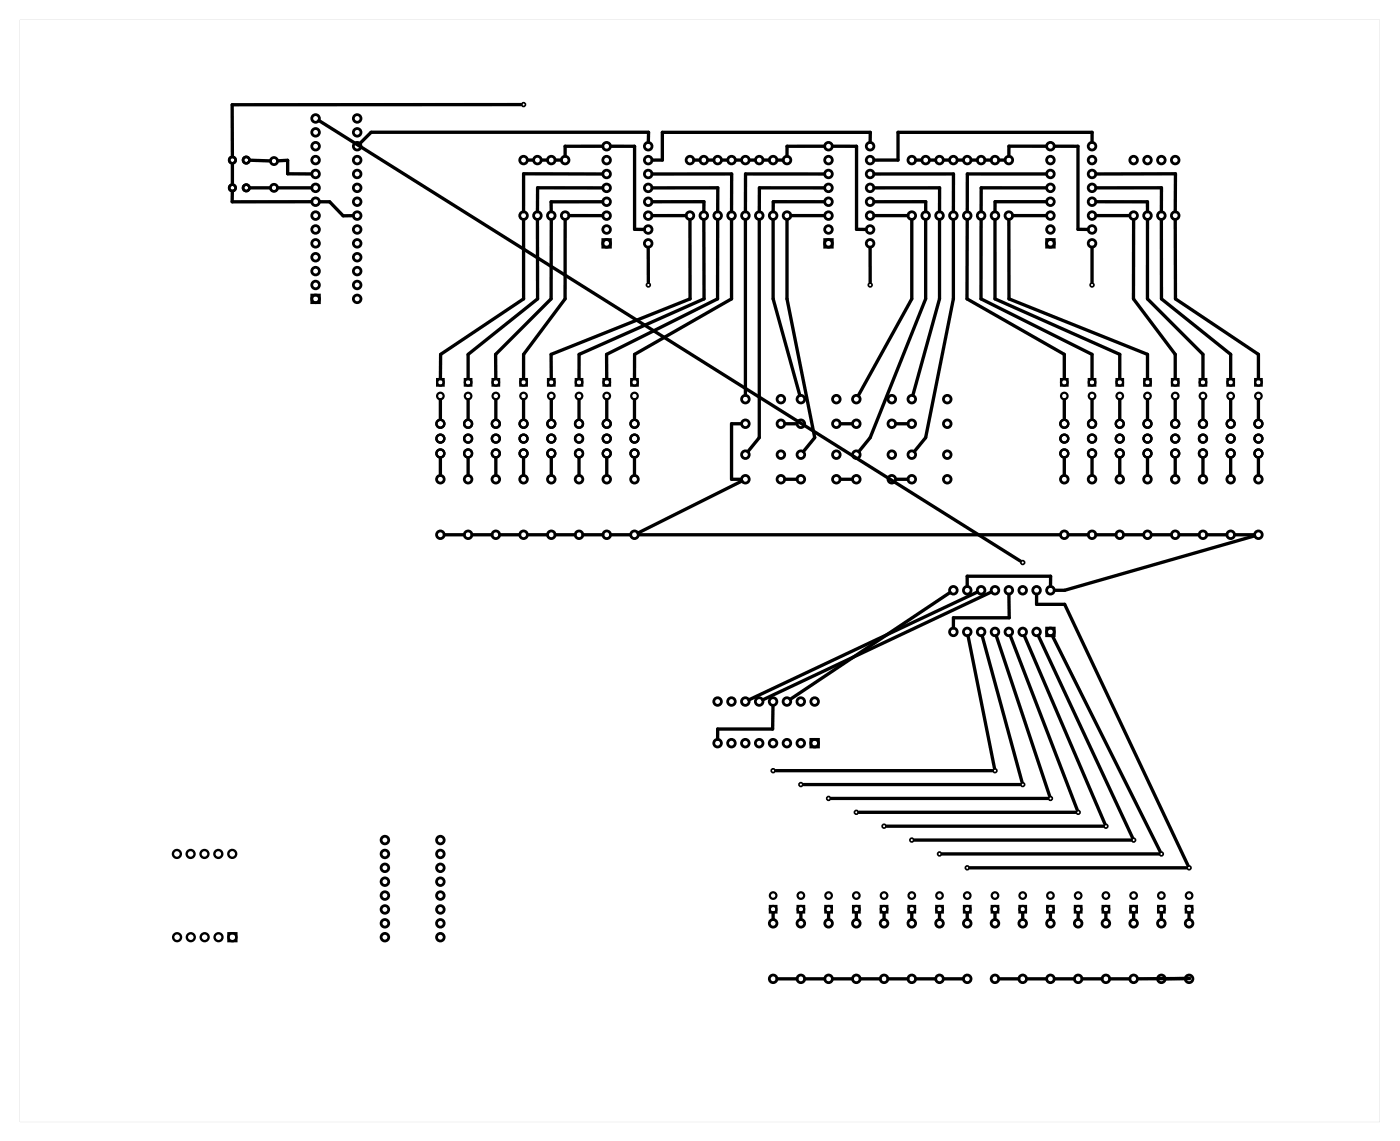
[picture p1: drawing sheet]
<svg xmlns="http://www.w3.org/2000/svg" width="256mm" height="209mm" viewBox="0 0 256 209" stroke-linecap="round" stroke-linejoin="round" font-family="sans-serif">
<path d="M3.6 3.6v201.8h249.2v-201.8zM3.6 3.6h249.2v201.8h-249.2z" fill="#000"/>
<g fill="none" stroke="#000" stroke-width=".51">
<path d="M57.1 54h1.4v1.4h-1.4zM110.4 43.9h1.4v1.3h-1.4zM151.1 43.8h1.4v1.4h-1.4zM191.7 43.8h1.4v1.4h-1.4zM191.7 115h1.4v1.4h-1.4zM148.5 135.3h1.4v1.4h-1.4z"/>
<circle cx="57.8" cy="36.9" r=".7"/>
<circle cx="57.8" cy="39.5" r=".7"/>
<circle cx="57.8" cy="34.4" r=".7"/>
<circle cx="57.8" cy="31.8" r=".7"/>
<circle cx="57.8" cy="26.8" r=".7"/>
<circle cx="57.8" cy="29.3" r=".7"/>
<circle cx="57.8" cy="24.2" r=".7"/>
<circle cx="57.8" cy="21.7" r=".7"/>
<circle cx="65.4" cy="39.5" r=".7"/>
<circle cx="65.4" cy="36.9" r=".7"/>
<circle cx="65.4" cy="34.4" r=".7"/>
<circle cx="65.4" cy="31.8" r=".7"/>
<circle cx="65.4" cy="26.8" r=".7"/>
<circle cx="65.4" cy="29.3" r=".7"/>
<circle cx="65.4" cy="24.2" r=".7"/>
<circle cx="65.4" cy="21.7" r=".7"/>
<circle cx="95.9" cy="39.5" r=".7"/>
<circle cx="95.9" cy="29.3" r=".7"/>
<circle cx="98.5" cy="39.5" r=".7"/>
<circle cx="98.5" cy="29.3" r=".7"/>
<circle cx="101" cy="39.5" r=".7"/>
<circle cx="101" cy="29.3" r=".7"/>
<circle cx="103.5" cy="39.5" r=".7"/>
<circle cx="103.5" cy="29.3" r=".7"/>
<circle cx="111.1" cy="29.3" r=".7"/>
<circle cx="111.1" cy="26.8" r=".7"/>
<circle cx="111.1" cy="36.9" r=".7"/>
<circle cx="111.1" cy="31.8" r=".7"/>
<circle cx="111.1" cy="39.5" r=".7"/>
<circle cx="111.1" cy="34.4" r=".7"/>
<circle cx="118.7" cy="34.4" r=".7"/>
<circle cx="118.7" cy="36.9" r=".7"/>
<circle cx="118.7" cy="31.8" r=".7"/>
<circle cx="118.7" cy="29.3" r=".7"/>
<circle cx="118.7" cy="39.5" r=".7"/>
<circle cx="118.7" cy="26.8" r=".7"/>
<circle cx="126.4" cy="39.5" r=".7"/>
<circle cx="126.4" cy="29.3" r=".7"/>
<circle cx="128.9" cy="39.5" r=".7"/>
<circle cx="128.9" cy="29.3" r=".7"/>
<circle cx="131.5" cy="39.5" r=".7"/>
<circle cx="131.5" cy="29.3" r=".7"/>
<circle cx="134" cy="39.5" r=".7"/>
<circle cx="134" cy="29.3" r=".7"/>
<circle cx="136.6" cy="39.5" r=".7"/>
<circle cx="136.6" cy="29.3" r=".7"/>
<circle cx="139.1" cy="39.5" r=".7"/>
<circle cx="139.1" cy="29.3" r=".7"/>
<circle cx="141.6" cy="39.5" r=".7"/>
<circle cx="141.6" cy="29.3" r=".7"/>
<circle cx="144.2" cy="39.5" r=".7"/>
<circle cx="144.2" cy="29.3" r=".7"/>
<circle cx="151.8" cy="36.9" r=".7"/>
<circle cx="151.8" cy="34.4" r=".7"/>
<circle cx="151.8" cy="26.8" r=".7"/>
<circle cx="151.8" cy="31.8" r=".7"/>
<circle cx="151.8" cy="39.5" r=".7"/>
<circle cx="151.8" cy="29.3" r=".7"/>
<circle cx="159.4" cy="26.8" r=".7"/>
<circle cx="159.4" cy="36.9" r=".7"/>
<circle cx="159.4" cy="39.5" r=".7"/>
<circle cx="159.4" cy="31.8" r=".7"/>
<circle cx="159.4" cy="29.3" r=".7"/>
<circle cx="159.4" cy="34.4" r=".7"/>
<circle cx="167" cy="39.5" r=".7"/>
<circle cx="167" cy="29.3" r=".7"/>
<circle cx="169.6" cy="39.5" r=".7"/>
<circle cx="169.6" cy="29.3" r=".7"/>
<circle cx="172.1" cy="39.5" r=".7"/>
<circle cx="172.1" cy="29.3" r=".7"/>
<circle cx="174.7" cy="39.5" r=".7"/>
<circle cx="174.7" cy="29.3" r=".7"/>
<circle cx="177.2" cy="39.5" r=".7"/>
<circle cx="177.2" cy="29.3" r=".7"/>
<circle cx="179.7" cy="39.5" r=".7"/>
<circle cx="179.7" cy="29.3" r=".7"/>
<circle cx="182.3" cy="39.5" r=".7"/>
<circle cx="182.3" cy="29.3" r=".7"/>
<circle cx="184.8" cy="39.5" r=".7"/>
<circle cx="184.8" cy="29.3" r=".7"/>
<circle cx="192.4" cy="31.8" r=".7"/>
<circle cx="192.4" cy="29.3" r=".7"/>
<circle cx="192.4" cy="36.9" r=".7"/>
<circle cx="192.4" cy="34.4" r=".7"/>
<circle cx="192.4" cy="26.8" r=".7"/>
<circle cx="192.4" cy="39.5" r=".7"/>
<circle cx="200.1" cy="31.8" r=".7"/>
<circle cx="200.1" cy="34.4" r=".7"/>
<circle cx="200.1" cy="36.9" r=".7"/>
<circle cx="200.1" cy="29.3" r=".7"/>
<circle cx="200.1" cy="39.5" r=".7"/>
<circle cx="200.1" cy="26.8" r=".7"/>
<circle cx="207.7" cy="39.5" r=".7"/>
<circle cx="207.7" cy="29.3" r=".7"/>
<circle cx="210.2" cy="39.5" r=".7"/>
<circle cx="210.2" cy="29.3" r=".7"/>
<circle cx="212.8" cy="39.5" r=".7"/>
<circle cx="212.8" cy="29.3" r=".7"/>
<circle cx="215.3" cy="39.5" r=".7"/>
<circle cx="215.3" cy="29.3" r=".7"/>
<circle cx="57.8" cy="52.2" r=".7"/>
<circle cx="57.8" cy="44.5" r=".7"/>
<circle cx="57.8" cy="47.1" r=".7"/>
<circle cx="57.8" cy="42" r=".7"/>
<circle cx="57.8" cy="49.6" r=".7"/>
<circle cx="57.8" cy="54.7" r=".7"/>
<circle cx="65.4" cy="47.1" r=".7"/>
<circle cx="65.4" cy="49.6" r=".7"/>
<circle cx="65.4" cy="42" r=".7"/>
<circle cx="65.4" cy="52.2" r=".7"/>
<circle cx="65.4" cy="44.5" r=".7"/>
<circle cx="65.4" cy="54.7" r=".7"/>
<circle cx="111.1" cy="42" r=".7"/>
<circle cx="111.1" cy="44.5" r=".7"/>
<circle cx="118.7" cy="42" r=".7"/>
<circle cx="118.7" cy="44.5" r=".7"/>
<circle cx="151.8" cy="42" r=".7"/>
<circle cx="151.8" cy="44.5" r=".7"/>
<circle cx="159.4" cy="42" r=".7"/>
<circle cx="159.4" cy="44.5" r=".7"/>
<circle cx="192.4" cy="42" r=".7"/>
<circle cx="192.4" cy="44.5" r=".7"/>
<circle cx="200.1" cy="42" r=".7"/>
<circle cx="200.1" cy="44.5" r=".7"/>
<circle cx="136.6" cy="73.1" r=".7"/>
<circle cx="136.6" cy="77.6" r=".7"/>
<circle cx="143.1" cy="73.1" r=".7"/>
<circle cx="143.1" cy="77.6" r=".7"/>
<circle cx="146.7" cy="73.1" r=".7"/>
<circle cx="146.7" cy="77.6" r=".7"/>
<circle cx="153.2" cy="73.1" r=".7"/>
<circle cx="153.2" cy="77.6" r=".7"/>
<circle cx="156.9" cy="73.1" r=".7"/>
<circle cx="156.9" cy="77.6" r=".7"/>
<circle cx="163.4" cy="73.1" r=".7"/>
<circle cx="163.4" cy="77.6" r=".7"/>
<circle cx="167" cy="73.1" r=".7"/>
<circle cx="167" cy="77.6" r=".7"/>
<circle cx="173.5" cy="73.1" r=".7"/>
<circle cx="173.5" cy="77.6" r=".7"/>
<circle cx="80.7" cy="97.9" r=".7"/>
<circle cx="80.7" cy="87.7" r=".7"/>
<circle cx="85.8" cy="97.9" r=".7"/>
<circle cx="85.8" cy="87.7" r=".7"/>
<circle cx="90.8" cy="97.9" r=".7"/>
<circle cx="90.8" cy="87.7" r=".7"/>
<circle cx="95.9" cy="97.9" r=".7"/>
<circle cx="95.9" cy="87.7" r=".7"/>
<circle cx="101" cy="97.9" r=".7"/>
<circle cx="101" cy="87.7" r=".7"/>
<circle cx="106.1" cy="97.9" r=".7"/>
<circle cx="106.1" cy="87.7" r=".7"/>
<circle cx="111.2" cy="97.9" r=".7"/>
<circle cx="111.2" cy="87.7" r=".7"/>
<circle cx="116.2" cy="97.9" r=".7"/>
<circle cx="116.2" cy="87.7" r=".7"/>
<circle cx="136.6" cy="83.2" r=".7"/>
<circle cx="136.6" cy="87.7" r=".7"/>
<circle cx="143.1" cy="83.2" r=".7"/>
<circle cx="143.1" cy="87.7" r=".7"/>
<circle cx="146.7" cy="83.2" r=".7"/>
<circle cx="146.7" cy="87.7" r=".7"/>
<circle cx="153.2" cy="83.2" r=".7"/>
<circle cx="153.2" cy="87.7" r=".7"/>
<circle cx="156.9" cy="83.2" r=".7"/>
<circle cx="156.9" cy="87.7" r=".7"/>
<circle cx="163.4" cy="83.2" r=".7"/>
<circle cx="163.4" cy="87.7" r=".7"/>
<circle cx="167" cy="83.2" r=".7"/>
<circle cx="167" cy="87.7" r=".7"/>
<circle cx="173.5" cy="83.2" r=".7"/>
<circle cx="173.5" cy="87.7" r=".7"/>
<circle cx="195" cy="97.9" r=".7"/>
<circle cx="195" cy="87.7" r=".7"/>
<circle cx="200.1" cy="97.9" r=".7"/>
<circle cx="200.1" cy="87.7" r=".7"/>
<circle cx="205.1" cy="97.9" r=".7"/>
<circle cx="205.1" cy="87.7" r=".7"/>
<circle cx="210.2" cy="97.9" r=".7"/>
<circle cx="210.2" cy="87.7" r=".7"/>
<circle cx="215.3" cy="97.9" r=".7"/>
<circle cx="215.3" cy="87.7" r=".7"/>
<circle cx="220.4" cy="97.9" r=".7"/>
<circle cx="220.4" cy="87.7" r=".7"/>
<circle cx="225.5" cy="97.9" r=".7"/>
<circle cx="225.5" cy="87.7" r=".7"/>
<circle cx="230.5" cy="97.9" r=".7"/>
<circle cx="230.5" cy="87.7" r=".7"/>
<circle cx="174.7" cy="115.7" r=".7"/>
<circle cx="174.7" cy="108" r=".7"/>
<circle cx="177.2" cy="115.7" r=".7"/>
<circle cx="177.2" cy="108" r=".7"/>
<circle cx="179.7" cy="115.7" r=".7"/>
<circle cx="179.7" cy="108" r=".7"/>
<circle cx="182.3" cy="115.7" r=".7"/>
<circle cx="182.3" cy="108" r=".7"/>
<circle cx="184.8" cy="115.7" r=".7"/>
<circle cx="184.8" cy="108" r=".7"/>
<circle cx="187.4" cy="115.7" r=".7"/>
<circle cx="187.4" cy="108" r=".7"/>
<circle cx="189.9" cy="115.7" r=".7"/>
<circle cx="189.9" cy="108" r=".7"/>
<circle cx="192.4" cy="115.7" r=".7"/>
<circle cx="192.4" cy="108" r=".7"/>
<circle cx="131.5" cy="136" r=".7"/>
<circle cx="131.5" cy="128.4" r=".7"/>
<circle cx="134" cy="136" r=".7"/>
<circle cx="134" cy="128.4" r=".7"/>
<circle cx="136.5" cy="136" r=".7"/>
<circle cx="136.5" cy="128.4" r=".7"/>
<circle cx="139.1" cy="136" r=".7"/>
<circle cx="139.1" cy="128.4" r=".7"/>
<circle cx="141.6" cy="136" r=".7"/>
<circle cx="141.6" cy="128.4" r=".7"/>
<circle cx="144.2" cy="136" r=".7"/>
<circle cx="144.2" cy="128.4" r=".7"/>
<circle cx="146.7" cy="136" r=".7"/>
<circle cx="146.7" cy="128.4" r=".7"/>
<circle cx="149.2" cy="136" r=".7"/>
<circle cx="149.2" cy="128.4" r=".7"/>
<circle cx="70.5" cy="158.8" r=".7"/>
<circle cx="70.5" cy="153.8" r=".7"/>
<circle cx="70.5" cy="156.3" r=".7"/>
<circle cx="80.7" cy="158.8" r=".7"/>
<circle cx="80.7" cy="156.3" r=".7"/>
<circle cx="80.7" cy="153.8" r=".7"/>
<circle cx="70.5" cy="169" r=".7"/>
<circle cx="70.5" cy="171.5" r=".7"/>
<circle cx="70.5" cy="161.4" r=".7"/>
<circle cx="70.5" cy="163.9" r=".7"/>
<circle cx="70.5" cy="166.5" r=".7"/>
<circle cx="80.7" cy="166.5" r=".7"/>
<circle cx="80.7" cy="171.5" r=".7"/>
<circle cx="80.7" cy="163.9" r=".7"/>
<circle cx="80.7" cy="169" r=".7"/>
<circle cx="80.7" cy="161.4" r=".7"/>
<circle cx="141.6" cy="179.2" r=".7"/>
<circle cx="141.6" cy="169" r=".7"/>
<circle cx="146.7" cy="179.2" r=".7"/>
<circle cx="146.7" cy="169" r=".7"/>
<circle cx="151.8" cy="179.2" r=".7"/>
<circle cx="151.8" cy="169" r=".7"/>
<circle cx="156.9" cy="179.2" r=".7"/>
<circle cx="156.9" cy="169" r=".7"/>
<circle cx="162" cy="179.2" r=".7"/>
<circle cx="162" cy="169" r=".7"/>
<circle cx="167" cy="179.2" r=".7"/>
<circle cx="167" cy="169" r=".7"/>
<circle cx="172.1" cy="179.2" r=".7"/>
<circle cx="172.1" cy="169" r=".7"/>
<circle cx="177.2" cy="179.2" r=".7"/>
<circle cx="177.2" cy="169" r=".7"/>
<circle cx="182.3" cy="179.2" r=".7"/>
<circle cx="182.3" cy="169" r=".7"/>
<circle cx="187.4" cy="179.2" r=".7"/>
<circle cx="187.4" cy="169" r=".7"/>
<circle cx="192.4" cy="179.2" r=".7"/>
<circle cx="192.4" cy="169" r=".7"/>
<circle cx="197.5" cy="179.2" r=".7"/>
<circle cx="197.5" cy="169" r=".7"/>
<circle cx="202.6" cy="179.2" r=".7"/>
<circle cx="202.6" cy="169" r=".7"/>
<circle cx="207.7" cy="179.2" r=".7"/>
<circle cx="207.7" cy="169" r=".7"/>
<circle cx="212.8" cy="179.2" r=".7"/>
<circle cx="212.8" cy="169" r=".7"/>
<circle cx="217.8" cy="179.2" r=".7"/>
<circle cx="217.8" cy="169" r=".7"/>
</g>
<g fill="none" stroke="#000" stroke-width=".5">
<circle cx="50.2" cy="34.4" r=".65"/>
<circle cx="50.2" cy="29.5" r=".65"/>
</g>
<g fill="none" stroke="#000" stroke-width=".48">
<circle cx="42.6" cy="34.4" r=".59"/>
<circle cx="42.6" cy="29.3" r=".59"/>
<circle cx="45.1" cy="29.3" r=".59"/>
<circle cx="45.1" cy="34.4" r=".59"/>
</g>
<g fill="none" stroke="#000" stroke-width=".43">
<path d="M41.8 170.8h1.5v1.5h-1.5z"/>
<circle cx="80.7" cy="77.6" r=".72"/>
<circle cx="85.8" cy="77.6" r=".72"/>
<circle cx="90.8" cy="77.6" r=".72"/>
<circle cx="95.9" cy="77.6" r=".72"/>
<circle cx="101" cy="77.6" r=".72"/>
<circle cx="106.1" cy="77.6" r=".72"/>
<circle cx="111.2" cy="77.6" r=".72"/>
<circle cx="116.2" cy="77.6" r=".72"/>
<circle cx="195" cy="77.6" r=".72"/>
<circle cx="200.1" cy="77.6" r=".72"/>
<circle cx="205.1" cy="77.6" r=".72"/>
<circle cx="210.2" cy="77.6" r=".72"/>
<circle cx="215.3" cy="77.6" r=".72"/>
<circle cx="220.4" cy="77.6" r=".72"/>
<circle cx="225.5" cy="77.6" r=".72"/>
<circle cx="230.5" cy="77.6" r=".72"/>
<circle cx="80.7" cy="83" r=".72"/>
<circle cx="80.7" cy="80.3" r=".72"/>
<circle cx="85.8" cy="83" r=".72"/>
<circle cx="85.8" cy="80.3" r=".72"/>
<circle cx="90.8" cy="83" r=".72"/>
<circle cx="90.8" cy="80.3" r=".72"/>
<circle cx="95.9" cy="83" r=".72"/>
<circle cx="95.9" cy="80.3" r=".72"/>
<circle cx="101" cy="83" r=".72"/>
<circle cx="101" cy="80.3" r=".72"/>
<circle cx="106.1" cy="83" r=".72"/>
<circle cx="106.1" cy="80.3" r=".72"/>
<circle cx="111.2" cy="83" r=".72"/>
<circle cx="111.2" cy="80.3" r=".72"/>
<circle cx="116.2" cy="83" r=".72"/>
<circle cx="116.2" cy="80.3" r=".72"/>
<circle cx="195" cy="83" r=".72"/>
<circle cx="195" cy="80.3" r=".72"/>
<circle cx="200.1" cy="83" r=".72"/>
<circle cx="200.1" cy="80.3" r=".72"/>
<circle cx="205.1" cy="83" r=".72"/>
<circle cx="205.1" cy="80.3" r=".72"/>
<circle cx="210.2" cy="83" r=".72"/>
<circle cx="210.2" cy="80.3" r=".72"/>
<circle cx="215.3" cy="83" r=".72"/>
<circle cx="215.3" cy="80.3" r=".72"/>
<circle cx="220.4" cy="83" r=".72"/>
<circle cx="220.4" cy="80.3" r=".72"/>
<circle cx="225.5" cy="83" r=".72"/>
<circle cx="225.5" cy="80.3" r=".72"/>
<circle cx="230.5" cy="83" r=".72"/>
<circle cx="230.5" cy="80.3" r=".72"/>
<circle cx="32.4" cy="156.3" r=".72"/>
<circle cx="34.9" cy="156.3" r=".72"/>
<circle cx="37.5" cy="156.3" r=".72"/>
<circle cx="40" cy="156.3" r=".72"/>
<circle cx="42.5" cy="156.3" r=".72"/>
<circle cx="32.4" cy="171.5" r=".72"/>
<circle cx="35" cy="171.5" r=".72"/>
<circle cx="37.5" cy="171.5" r=".72"/>
<circle cx="40" cy="171.5" r=".72"/>
<circle cx="42.6" cy="171.5" r=".72"/>
</g>
<g fill="none" stroke="#000" stroke-width=".4">
<path d="M80.1 69.4h1.2v1.2h-1.2zM85.2 69.4h1.2v1.2h-1.2zM90.2 69.4h1.2v1.2h-1.2zM95.3 69.4h1.2v1.2h-1.2zM100.4 69.4h1.2v1.2h-1.2zM105.5 69.4h1.2v1.2h-1.2zM110.6 69.4h1.2v1.2h-1.2zM115.6 69.4h1.2v1.2h-1.2zM194.4 69.4h1.2v1.2h-1.2zM199.5 69.4h1.2v1.2h-1.2zM204.5 69.4h1.2v1.2h-1.2zM209.6 69.4h1.2v1.2h-1.2z"/>
<path d="M214.7 69.4h1.2v1.2h-1.2zM219.8 69.4h1.2v1.2h-1.2zM224.9 69.4h1.2v1.2h-1.2zM229.9 69.4h1.2v1.2h-1.2zM141 165.8h1.2v1.2h-1.2zM146.1 165.8h1.2v1.2h-1.2zM151.2 165.8h1.2v1.2h-1.2zM156.3 165.8h1.2v1.2h-1.2zM161.4 165.8h1.2v1.2h-1.2zM166.4 165.8h1.2v1.2h-1.2zM171.5 165.8h1.2v1.2h-1.2zM176.6 165.8h1.2v1.2h-1.2z"/>
<path d="M181.7 165.8h1.2v1.2h-1.2zM186.8 165.8h1.2v1.2h-1.2zM191.8 165.8h1.2v1.2h-1.2zM196.9 165.8h1.2v1.2h-1.2zM202 165.8h1.2v1.2h-1.2zM207.1 165.8h1.2v1.2h-1.2zM212.2 165.8h1.2v1.2h-1.2zM217.2 165.8h1.2v1.2h-1.2z"/>
<circle cx="80.7" cy="70" r=".6"/>
<circle cx="80.7" cy="72.5" r=".6"/>
<circle cx="85.8" cy="70" r=".6"/>
<circle cx="85.8" cy="72.5" r=".6"/>
<circle cx="90.8" cy="70" r=".6"/>
<circle cx="90.8" cy="72.5" r=".6"/>
<circle cx="95.9" cy="70" r=".6"/>
<circle cx="95.9" cy="72.5" r=".6"/>
<circle cx="101" cy="70" r=".6"/>
<circle cx="101" cy="72.5" r=".6"/>
<circle cx="106.1" cy="70" r=".6"/>
<circle cx="106.1" cy="72.5" r=".6"/>
<circle cx="111.2" cy="70" r=".6"/>
<circle cx="111.2" cy="72.5" r=".6"/>
<circle cx="116.2" cy="70" r=".6"/>
<circle cx="116.2" cy="72.5" r=".6"/>
<circle cx="195" cy="70" r=".6"/>
<circle cx="195" cy="72.5" r=".6"/>
<circle cx="200.1" cy="70" r=".6"/>
<circle cx="200.1" cy="72.5" r=".6"/>
<circle cx="205.1" cy="70" r=".6"/>
<circle cx="205.1" cy="72.5" r=".6"/>
<circle cx="210.2" cy="70" r=".6"/>
<circle cx="210.2" cy="72.5" r=".6"/>
<circle cx="215.3" cy="70" r=".6"/>
<circle cx="215.3" cy="72.5" r=".6"/>
<circle cx="220.4" cy="70" r=".6"/>
<circle cx="220.4" cy="72.5" r=".6"/>
<circle cx="225.5" cy="70" r=".6"/>
<circle cx="225.5" cy="72.5" r=".6"/>
<circle cx="230.5" cy="70" r=".6"/>
<circle cx="230.5" cy="72.5" r=".6"/>
<circle cx="141.6" cy="163.9" r=".6"/>
<circle cx="141.6" cy="166.4" r=".6"/>
<circle cx="146.7" cy="163.9" r=".6"/>
<circle cx="146.7" cy="166.4" r=".6"/>
<circle cx="151.8" cy="163.9" r=".6"/>
<circle cx="151.8" cy="166.4" r=".6"/>
<circle cx="156.9" cy="163.9" r=".6"/>
<circle cx="156.9" cy="166.4" r=".6"/>
<circle cx="162" cy="163.9" r=".6"/>
<circle cx="162" cy="166.4" r=".6"/>
<circle cx="167" cy="163.9" r=".6"/>
<circle cx="167" cy="166.4" r=".6"/>
<circle cx="172.1" cy="163.9" r=".6"/>
<circle cx="172.1" cy="166.4" r=".6"/>
<circle cx="177.2" cy="163.9" r=".6"/>
<circle cx="177.2" cy="166.4" r=".6"/>
<circle cx="182.3" cy="163.9" r=".6"/>
<circle cx="182.3" cy="166.4" r=".6"/>
<circle cx="187.4" cy="163.9" r=".6"/>
<circle cx="187.4" cy="166.4" r=".6"/>
<circle cx="192.4" cy="163.9" r=".6"/>
<circle cx="192.4" cy="166.4" r=".6"/>
<circle cx="197.5" cy="163.9" r=".6"/>
<circle cx="197.5" cy="166.4" r=".6"/>
<circle cx="202.6" cy="163.9" r=".6"/>
<circle cx="202.6" cy="166.4" r=".6"/>
<circle cx="207.7" cy="163.9" r=".6"/>
<circle cx="207.7" cy="166.4" r=".6"/>
<circle cx="212.8" cy="163.9" r=".6"/>
<circle cx="212.8" cy="166.4" r=".6"/>
<circle cx="217.8" cy="163.9" r=".6"/>
<circle cx="217.8" cy="166.4" r=".6"/>
</g>
<g fill="none" stroke="#000" stroke-width=".3">
<circle cx="95.9" cy="19.1" r=".35"/>
<circle cx="118.8" cy="52.2" r=".35"/>
<circle cx="159.4" cy="52.2" r=".35"/>
<circle cx="200.1" cy="52.2" r=".35"/>
<circle cx="187.4" cy="103" r=".35"/>
<circle cx="141.6" cy="141.1" r=".35"/>
<circle cx="146.7" cy="143.6" r=".35"/>
<circle cx="151.8" cy="146.1" r=".35"/>
<circle cx="156.9" cy="148.7" r=".35"/>
<circle cx="162" cy="151.2" r=".35"/>
<circle cx="167" cy="153.8" r=".35"/>
<circle cx="172.1" cy="156.3" r=".35"/>
<circle cx="177.2" cy="158.8" r=".35"/>
<circle cx="182.3" cy="141.1" r=".35"/>
<circle cx="187.4" cy="143.6" r=".35"/>
<circle cx="192.4" cy="146.1" r=".35"/>
<circle cx="197.5" cy="148.7" r=".35"/>
<circle cx="202.6" cy="151.2" r=".35"/>
<circle cx="207.7" cy="153.8" r=".35"/>
<circle cx="212.8" cy="156.3" r=".35"/>
<circle cx="217.8" cy="158.8" r=".35"/>
</g>
<g fill="none" stroke="#000" stroke-width=".61">
<path d="M95.4 19.1l-52.9 .1 .1 9.5M42.6 35l-.1 1.9h14.6M42.6 29.9v3.9M45.7 29.3l3.8 .2M45.7 34.4h3.8M50.9 34.4h6.2M50.9 29.4l1.8-.1v2.5h4.4M58.4 22.1l128.5 80.6M58.5 36.9h1.9l2.5 2.6h1.8M96.6 29.3h1.1M99.2 29.3h1.1M101.7 29.3h1.1"/>
<path d="M104.3 39.5h6.1M110.4 36.9h-9.4v1.8M110.4 34.4h-11.9v4.3M110.4 26.8h-6.9v1.8M110.4 31.8h-14.5v6.9M111.9 26.8h4.3v15.2h1.8M118.8 26v-1.8h-50.8l-2.1 2M119.5 36.9h9.5l-.1 1.8M119.5 34.4h12v4.3M119.5 31.8h14.5v6.9M125.7 39.5h-6.2M127.1 29.3h1.1"/>
<path d="M129.7 29.3h1M132.2 29.3h1.1M134.7 29.3h1.1M137.3 29.3h1.1M139.8 29.3h1.1M142.4 29.3h1M144.9 39.5h6.1M151 34.4h-11.9v4.3M151 36.9h-9.3l-.1 1.8M151 31.8h-14.4v6.9M151 26.8h-6.8v1.8M152.5 26.8h4.4v15.2h1.8"/>
<path d="M159.4 26v-1.8h-38.1v5.1h-1.8M160.1 36.9h9.5v1.8M160.1 34.4h12v4.3M160.1 31.8h14.6v6.9M166.3 39.5h-6.2M167.8 29.3h1M170.3 29.3h1.1M172.8 29.3h1.1M175.4 29.3h1.1M177.9 29.3h1.1M180.5 29.3h1M183 29.3h1.1"/>
<path d="M185.5 39.5h6.2M191.7 34.4h-12v4.3M191.7 26.8h-6.9v1.8M191.7 36.9h-9.4v1.8M191.7 31.8h-14.5v6.9M193.2 26.8h4.3v15.2h1.8M200.1 26v-1.8h-35.6v5.1h-4.4M200.8 39.5h6.1M200.8 36.9h9.4v1.8M200.8 34.4h12v4.3M200.8 31.8h14.5v6.9M95.9 40.2v14.5l-15.2 10.2v4.4"/>
<path d="M98.5 40.2v14.5l-12.7 10.2v4.4M101 40.2v14.5l-10.2 10.2v4.4M103.5 40.2v14.5l-7.6 10.2v4.4M118.8 45.3v6.4M126.4 40.2v14.5l-25.4 10.2v4.4M128.9 40.2l.1 14.5-22.9 10.2v4.4M131.5 40.2v14.5l-20.4 10.2v4.4M134 40.2v14.5l-17.8 10.2v4.4M136.6 40.2v32.1M139.1 40.2v39.9l-2.1 2.6M141.6 40.2v14.5l4.9 17.7M144.2 40.2v14.5l5.1 25.4-2.1 2.6"/>
<path d="M159.4 45.3v6.4M167 40.2v14.5l-9.8 17.7M169.6 40.2v14.5l-10.2 25.4-2.1 2.6M172.1 40.2v14.5l-4.9 17.7M174.7 40.2v14.5l-5.1 25.4-2.1 2.6M177.2 40.2l-.1 14.5 17.9 10.2v4.4M179.7 40.2v14.5l20.4 10.2v4.4M182.3 40.2v14.5l22.8 10.2v4.4M184.8 40.2v14.5l25.4 10.2v4.4M200.1 45.3v6.4M207.7 40.2l-.1 14.5 7.7 10.2v4.4M210.2 40.2v14.5l10.2 10.2v4.4"/>
<path d="M212.8 40.2v14.5l12.7 10.2v4.4M215.3 40.2v14.5l15.2 10.2v4.4M80.7 73.2v3.6M85.8 73.2v3.6M90.8 73.2v3.6M95.9 73.2v3.6M101 73.2v3.6M106.1 73.2v3.6M111.2 73.2v3.6M116.2 73.2v3.6M135.8 77.6h-1.8v10.1h1.8M143.8 77.6h2.2"/>
<path d="M153.9 77.6h2.2M164.1 77.6h2.2M195 73.2v3.6M200.1 73.2v3.6M205.1 73.2v3.6M210.2 73.2v3.6M215.3 73.2v3.6M220.4 73.2v3.6M225.5 73.2v3.6M230.5 73.2v3.6M80.7 83.8v3.2M81.4 97.9h3.6"/>
<path d="M85.8 83.8v3.2M86.5 97.9h3.6M90.8 83.8v3.2M91.6 97.9h3.6M95.9 83.8v3.2M96.6 97.9h3.7M101 83.8v3.2M101.7 97.9h3.6M106.1 83.8v3.2M106.8 97.9h3.6M111.2 83.8v3.2M111.9 97.9h3.6"/>
<path d="M116.2 83.8v3.2M135.9 88l-19 9.6M143.8 87.7h2.2M153.9 87.7h2.2M164.1 87.7h2.2M194.2 97.9h-77.2M195 83.8v3.2M195.7 97.9h3.6M200.1 83.8v3.2M200.8 97.9h3.6M205.1 83.8v3.2M205.9 97.9h3.6"/>
<path d="M210.2 83.8v3.2M210.9 97.9h3.7M215.3 83.8v3.2M216 97.9h3.6M220.4 83.8v3.2M221.1 97.9h3.6M225.5 83.8v3.2M226.2 97.9h3.6M229.8 98.1l-34.8 9.9h-1.8M230.5 83.8v3.2M174 108.4l-29.2 19.6M177.2 107.3v-1.8h15.3l-.1 1.8"/>
<path d="M177.3 116.4l4.9 24.2M179.1 108.4l-41.9 19.7M179.9 116.4l7.3 26.7M181.6 108.4l-41.9 19.7M182.5 116.4l9.8 29.3M184.8 108.8l.1 4.3h-10.2v1.8M185.1 116.3l12.2 31.9M187.6 116.3l14.8 34.5M189.9 108.8v1.8h5.1l22.6 47.8M190.2 116.3l17.3 37M192.8 116.3l19.7 39.6M141.6 129.1l-.1 4.3h-10v1.9"/>
<path d="M142.1 141.1h39.7M147.2 143.6h39.7M152.3 146.1h39.7M157.4 148.7h39.6M162.4 151.2h39.7M167.5 153.8h39.7M172.6 156.3h39.7M177.7 158.8h39.7M141.6 167.1v1.2M142.4 179.2h3.6M146.7 167.1v1.2M147.4 179.2h3.7"/>
<path d="M151.8 167.1v1.2M152.5 179.2h3.6M156.9 167.1v1.2M157.6 179.2h3.6M162 167.1v1.2M162.7 179.2h3.6M167 167.1v1.2M167.8 179.2h3.6M172.1 167.1v1.2M172.8 179.2h3.7M177.2 167.1v1.2M182.3 167.1v1.2"/>
<path d="M183 179.2h3.6M187.4 167.1v1.2M188.1 179.2h3.6M192.4 167.1v1.2M193.2 179.2h3.6M197.5 167.1v1.2M198.2 179.2h3.7M202.6 167.1v1.2M203.3 179.2h3.6M207.7 167.1v1.2M212.8 167.1v1.2M213.5 179.2l4.4-.1-9.5 .1"/>
<path d="M217.8 167.1v1.2"/>
</g>
</svg>
